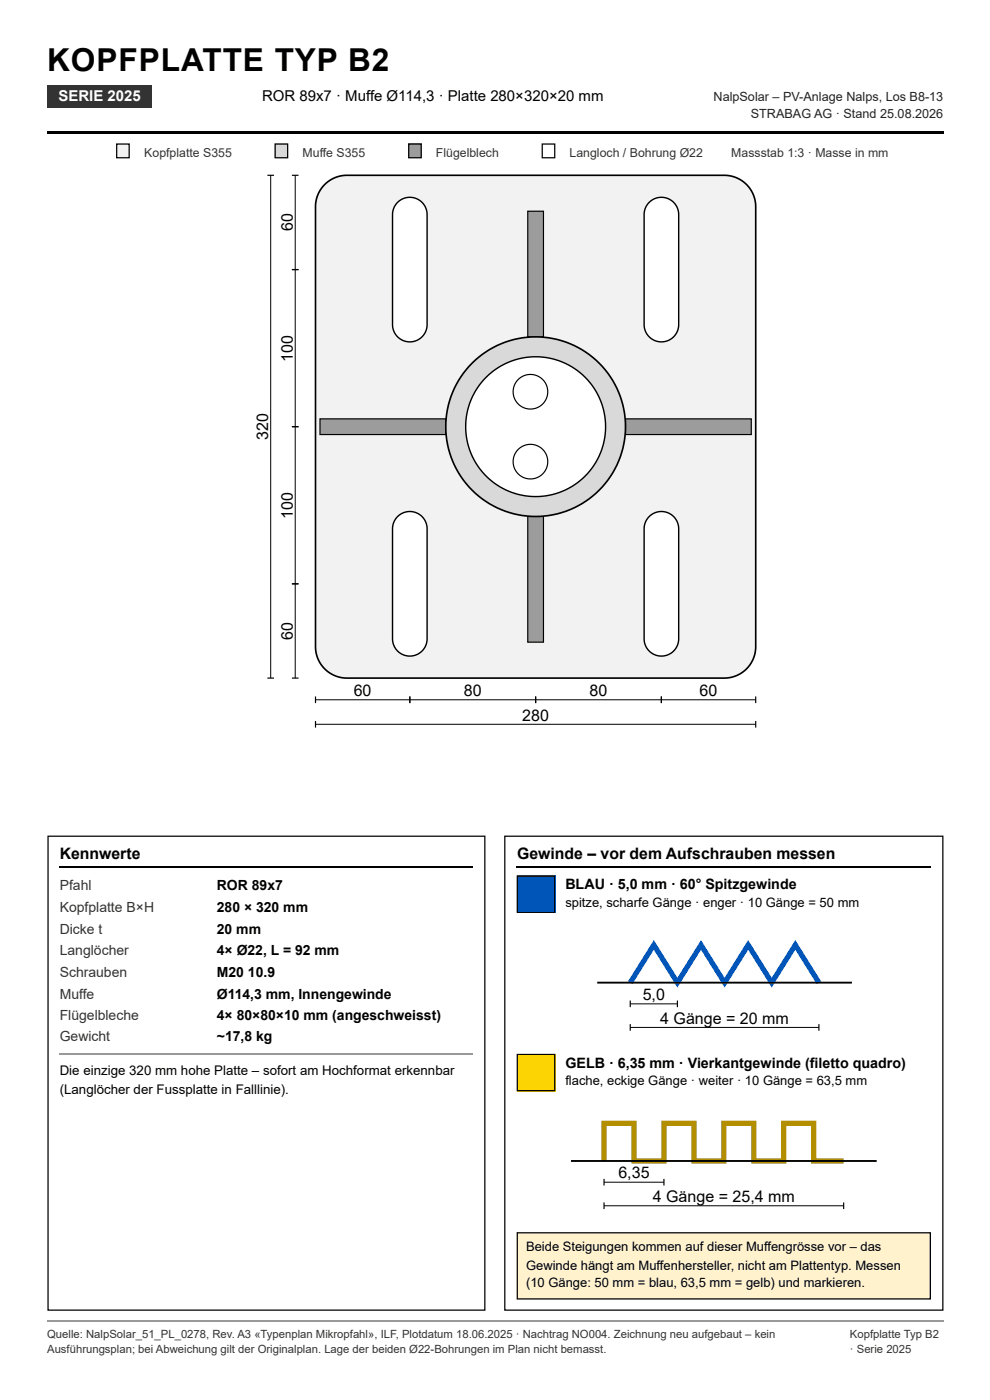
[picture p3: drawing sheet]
<svg xmlns="http://www.w3.org/2000/svg" width="210mm" height="297mm" viewBox="0 0 210 297" stroke-linecap="round" stroke-linejoin="round" font-family="sans-serif">
<defs><g id="words">
<text font-size="6.7" x="10" y="15.1">KOPFPLATTE TYP B2</text>
<g font-size="3.4">
<text x="62.1" y="49.1" transform="rotate(-90 62.1 49.1)">60</text>
<text x="62.1" y="76.7" transform="rotate(-90 62.1 76.7)">100</text>
<text x="56.9" y="93.4" transform="rotate(-90 56.9 93.4)">320</text>
<text x="62.1" y="110" transform="rotate(-90 62.1 110)">100</text>
<text x="62.1" y="135.8" transform="rotate(-90 62.1 135.8)">60</text>
<text x="75" y="147.8">60</text>
<text x="98.3" y="147.8">80</text>
<text x="125" y="147.8">80</text>
<text x="148.3" y="147.8">60</text>
<text x="110.7" y="153">280</text>
<text x="136.3" y="212.2">5,0</text>
<text x="140" y="217.2">4 Gänge = 20 mm</text>
<text x="131.1" y="250">6,35</text>
<text x="138.4" y="255">4 Gänge = 25,4 mm</text>
</g>
<g font-size="3.3">
<text x="12.7" y="182.3">Kennwerte</text>
<text x="109.7" y="182.3">Gewinde – vor dem Aufschrauben messen</text>
</g>
<text font-size="3.2" fill="#fff" x="12.4" y="21.4">SERIE 2025</text>
<text font-size="3.2" x="55.6" y="21.4">ROR 89x7 · Muffe Ø114,3 · Platte 280×320×20 mm</text>
<g font-size="3" fill="#333">
<text x="12.7" y="188.9">Pfahl</text>
<text x="12.7" y="193.4">Kopfplatte B×H</text>
<text x="12.7" y="198.2">Dicke t</text>
<text x="12.7" y="202.7">Langlöcher</text>
<text x="12.7" y="207.2">Schrauben</text>
<text x="12.7" y="211.9">Muffe</text>
<text x="12.7" y="216.4">Flügelbleche</text>
<text x="12.7" y="220.9">Gewicht</text>
</g>
<g font-size="3">
<text x="46" y="188.9">ROR 89x7</text>
<text x="119.9" y="188.6">BLAU · 5,0 mm · 60° Spitzgewinde</text>
<text x="46" y="193.4">280 × 320 mm</text>
<text x="46" y="198.2">20 mm</text>
<text x="46" y="202.7">4× Ø22, L = 92 mm</text>
<text x="46" y="207.2">M20</text>
<text x="52.6" y="207.2">10.9</text>
<text x="46" y="211.9">Ø114,3 mm, Innengewinde</text>
<text x="46" y="216.4">4× 80×80×10 mm (angeschweisst)</text>
<text x="46" y="220.9">~17,8 kg</text>
<text x="119.9" y="226.5">GELB · 6,35 mm · Vierkantgewinde (filetto quadro)</text>
</g>
<g font-size="2.8">
<text x="119.9" y="192.4">spitze, scharfe Gänge · enger · 10 Gänge = 50 mm</text>
<text x="12.7" y="228.1">Die einzige 320 mm hohe Platte – sofort am Hochformat erkennbar</text>
<text x="12.7" y="232">(Langlöcher der Fussplatte in Falllinie).</text>
<text x="119.9" y="230.2">flache, eckige Gänge · weiter · 10 Gänge = 63,5 mm</text>
<text x="111.5" y="265.4">Beide Steigungen kommen auf dieser Muffengrösse vor – das</text>
<text x="111.5" y="269.3">Gewinde hängt am Muffenhersteller, nicht am Plattentyp. Messen</text>
<text x="111.5" y="273.1">(10 Gänge: 50 mm = blau, 63,5 mm = gelb) und markieren.</text>
</g>
<g font-size="2.7" fill="#222">
<text x="151.3" y="21.4">NalpSolar – PV-Anlage Nalps, Los B8-13</text>
<text x="159.2" y="25.1">STRABAG AG · Stand 25.08.2026</text>
</g>
<g font-size="2.6" fill="#333">
<text x="30.6" y="33.3">Kopfplatte S355</text>
<text x="64.1" y="33.3">Muffe S355</text>
<text x="92.4" y="33.3">Flügelblech</text>
<text x="120.8" y="33.3">Langloch / Bohrung Ø22</text>
<text x="155" y="33.3">Massstab 1:3 · Masse in mm</text>
</g>
<g font-size="2.4" fill="#333">
<text x="10" y="283.9">Quelle: NalpSolar_51_PL_0278, Rev. A3 «Typenplan Mikropfahl», ILF, Plotdatum 18.06.2025 · Nachtrag NO004. Zeichnung neu aufgebaut – kein</text>
<text x="10" y="287.1">Ausführungsplan; bei Abweichung gilt der Originalplan. Lage der beiden Ø22-Bohrungen im Plan nicht bemasst.</text>
<text x="180.2" y="283.9">Kopfplatte Typ B2</text>
<text x="180.2" y="287.1">· Serie 2025</text>
</g>
</g></defs>
<path d="M10.1 27.8h189.9v.5h-189.9z" fill="#000"/>
<path d="M10.1 18h22.2v4.8h-22.2z" fill="#333"/>
<path d="M24.6 30.4h2.9v3.2h-2.9z" fill="#f2f2f2"/>
<path d="M24.7 30.6h2.7v2.9h-2.7z" fill="none" stroke="#000" stroke-width=".26"/>
<path d="M58.2 30.4h2.9v3.2h-2.9z" fill="#d9d9d9"/>
<path d="M58.3 30.6h2.7v2.9h-2.7z" fill="none" stroke="#000" stroke-width=".26"/>
<path d="M86.5 30.4h2.9v3.2h-2.9z" fill="#9c9c9c"/>
<path d="M86.7 30.6h2.6v2.9h-2.6z" fill="none" stroke="#000" stroke-width=".26"/>
<path d="M114.8 30.4h2.9v3.2h-2.9z" fill="#fff"/>
<path d="M115 30.6h2.6v2.9h-2.6z" fill="none" stroke="#000" stroke-width=".26"/>
<path d="M68.8 39.1a6.7 6.7 0 0 1 4.8-1.9h79.9a6.7 6.7 0 0 1 6.7 6.7v93.3a6.7 6.7 0 0 1-6.7 6.7h-79.9a6.7 6.7 0 0 1-6.7-6.7v-93.3a6.7 6.7 0 0 1 1.9-4.8z" fill="#f2f2f2"/>
<path d="M68.8 39.1a6.7 6.7 0 0 1 4.8-1.9h79.9a6.7 6.7 0 0 1 6.7 6.7v93.3a6.7 6.7 0 0 1-6.7 6.7h-79.9a6.7 6.7 0 0 1-6.7-6.7v-93.3a6.7 6.7 0 0 1 1.9-4.8z" fill="none" stroke="#000" stroke-width=".35"/>
<path d="M132.6 88.9h26.7v3.3h-26.7z" fill="#9c9c9c"/>
<path d="M132.6 88.9h26.7v3.3h-26.7z" fill="none" stroke="#000" stroke-width=".25"/>
<path d="M67.8 88.9h26.7v3.3h-26.7z" fill="#9c9c9c"/>
<path d="M67.8 88.9h26.7v3.3h-26.7z" fill="none" stroke="#000" stroke-width=".25"/>
<path d="M111.9 109.6h3.3v26.6h-3.3z" fill="#9c9c9c"/>
<path d="M111.9 109.6h3.3v26.6h-3.3z" fill="none" stroke="#000" stroke-width=".25"/>
<path d="M111.9 44.8h3.3v26.7h-3.3z" fill="#9c9c9c"/>
<path d="M111.9 44.8h3.3v26.7h-3.3z" fill="none" stroke="#000" stroke-width=".25"/>
<path d="M84.3 42.9a3.7 3.7 0 0 1 4-.8 3.7 3.7 0 0 1 2.2 3.4v23.4a3.7 3.7 0 0 1-3.6 3.6 3.7 3.7 0 0 1-3.7-3.6v-23.6l.4-1.4z" fill="#fff"/>
<path d="M84.3 42.9a3.7 3.7 0 0 1 4-.8 3.7 3.7 0 0 1 2.2 3.4v23.4a3.7 3.7 0 0 1-3.6 3.6 3.7 3.7 0 0 1-3.7-3.6v-23.6l.4-1.4z" fill="none" stroke="#000" stroke-width=".3"/>
<path d="M84.3 109.6a3.7 3.7 0 0 1 4-.8 3.7 3.7 0 0 1 2.2 3.4v23.3a3.7 3.7 0 0 1-3.6 3.7 3.7 3.7 0 0 1-3.7-3.7v-23.6l.4-1.3z" fill="#fff"/>
<path d="M84.3 109.6a3.7 3.7 0 0 1 4-.8 3.7 3.7 0 0 1 2.2 3.4v23.3a3.7 3.7 0 0 1-3.6 3.7 3.7 3.7 0 0 1-3.7-3.7v-23.6l.4-1.3z" fill="none" stroke="#000" stroke-width=".3"/>
<path d="M137.6 42.9a3.7 3.7 0 0 1 4-.8 3.7 3.7 0 0 1 2.3 3.4v23.4a3.7 3.7 0 0 1-3.7 3.6 3.7 3.7 0 0 1-3.6-3.6v-23.6l.3-1.4z" fill="#fff"/>
<path d="M137.6 42.9a3.7 3.7 0 0 1 4-.8 3.7 3.7 0 0 1 2.3 3.4v23.4a3.7 3.7 0 0 1-3.7 3.6 3.7 3.7 0 0 1-3.6-3.6v-23.6l.3-1.4z" fill="none" stroke="#000" stroke-width=".3"/>
<path d="M137.6 109.6a3.7 3.7 0 0 1 4-.8 3.7 3.7 0 0 1 2.3 3.4v23.3a3.7 3.7 0 0 1-3.7 3.7 3.7 3.7 0 0 1-3.6-3.7v-23.6l.3-1.3z" fill="#fff"/>
<path d="M137.6 109.6a3.7 3.7 0 0 1 4-.8 3.7 3.7 0 0 1 2.3 3.4v23.3a3.7 3.7 0 0 1-3.7 3.7 3.7 3.7 0 0 1-3.6-3.7v-23.6l.3-1.3z" fill="none" stroke="#000" stroke-width=".3"/>
<circle cx="113.6" cy="90.5" r="19" fill="#d9d9d9"/>
<circle cx="113.6" cy="90.5" r="19" fill="none" stroke="#000" stroke-width=".35"/>
<circle cx="113.6" cy="90.5" r="14.8" fill="#fff"/>
<circle cx="113.6" cy="90.5" r="14.8" fill="none" stroke="#000" stroke-width=".3"/>
<circle cx="112.5" cy="83.1" r="3.7" fill="#fff"/>
<circle cx="112.5" cy="83.1" r="3.7" fill="none" stroke="#000" stroke-width=".25"/>
<circle cx="112.5" cy="97.9" r="3.7" fill="#fff"/>
<g fill="none" stroke="#000" stroke-width=".25">
<path d="M56.7 37.2h1.4M61.9 37.2h1.4M61.9 57.2h1.4M61.9 90.5h1.4M61.9 123.9h1.4M56.7 143.9h1.4M61.9 143.9h1.4M66.9 147.8v1.4M66.9 153v1.4M86.9 147.8v1.4M113.6 147.8v1.4M140.2 147.8v1.4"/>
<path d="M160.2 147.8v1.4M160.2 153v1.4"/>
<circle cx="112.5" cy="97.9" r="3.7"/>
</g>
<path d="M57.4 37.2v106.7M62.6 37.2v106.7M66.9 153.7h93.3M66.9 148.5h93.3" fill="none" stroke="#000" stroke-width=".21"/>
<path d="M10.2 177.4h92.6v100.5h-92.6zM107 177.4h92.9v100.5h-92.9zM12.7 184h87.6M109.5 184h87.9" fill="none" stroke="#000" stroke-width=".26"/>
<path d="M12.7 223.7h87.6" fill="none" stroke="#999" stroke-width=".26"/>
<path d="M109.5 261.4h87.9v14.3h-87.9z" fill="#fff2cc"/>
<path d="M109.7 261.5h87.5v14.1h-87.5z" fill="none" stroke="#000" stroke-width=".26"/>
<path d="M109.5 185.7h8.2v8h-8.2z" fill="#0055b8"/>
<path d="M109.7 185.9h7.9v7.6h-7.9z" fill="none" stroke="#000" stroke-width=".26"/>
<path d="M133.6 208.5l5-8 5 8 5-8 5 8 5-8 5 8 5-8 5 8" fill="none" stroke="#0055b8" stroke-width="1.1" stroke-linecap="butt"/>
<path d="M126.6 208.5h54" fill="none" stroke="#000" stroke-width=".4"/>
<path d="M133.6 213h10M133.6 218h40" fill="none" stroke="#000" stroke-width=".21"/>
<path d="M133.6 212.3v1.4M133.6 217.3v1.4M143.6 212.3v1.4M173.6 217.3v1.4" fill="none" stroke="#000" stroke-width=".25"/>
<path d="M109.5 223.6h8.2v7.9h-8.2z" fill="#ffd500"/>
<path d="M109.7 223.7h7.9v7.7h-7.9z" fill="none" stroke="#000" stroke-width=".26"/>
<path d="M128.1 246.3v-8h6.3v8h6.4v-8h6.3v8h6.4v-8h6.3v8h6.4v-8h6.3v8h6.4" fill="none" stroke="#b38f00" stroke-width="1.1" stroke-linecap="butt"/>
<path d="M121.1 246.3h64.8" fill="none" stroke="#000" stroke-width=".4"/>
<path d="M128.1 250.8h12.7M128.1 255.8h50.8" fill="none" stroke="#000" stroke-width=".21"/>
<path d="M128.1 250.1v1.4M128.1 255.1v1.4M140.8 250.1v1.4M178.9 255.1v1.4" fill="none" stroke="#000" stroke-width=".25"/>
<path d="M10.1 280.3h189.9" fill="none" stroke="#999" stroke-width=".26"/>
<use href="#words"/>
</svg>
